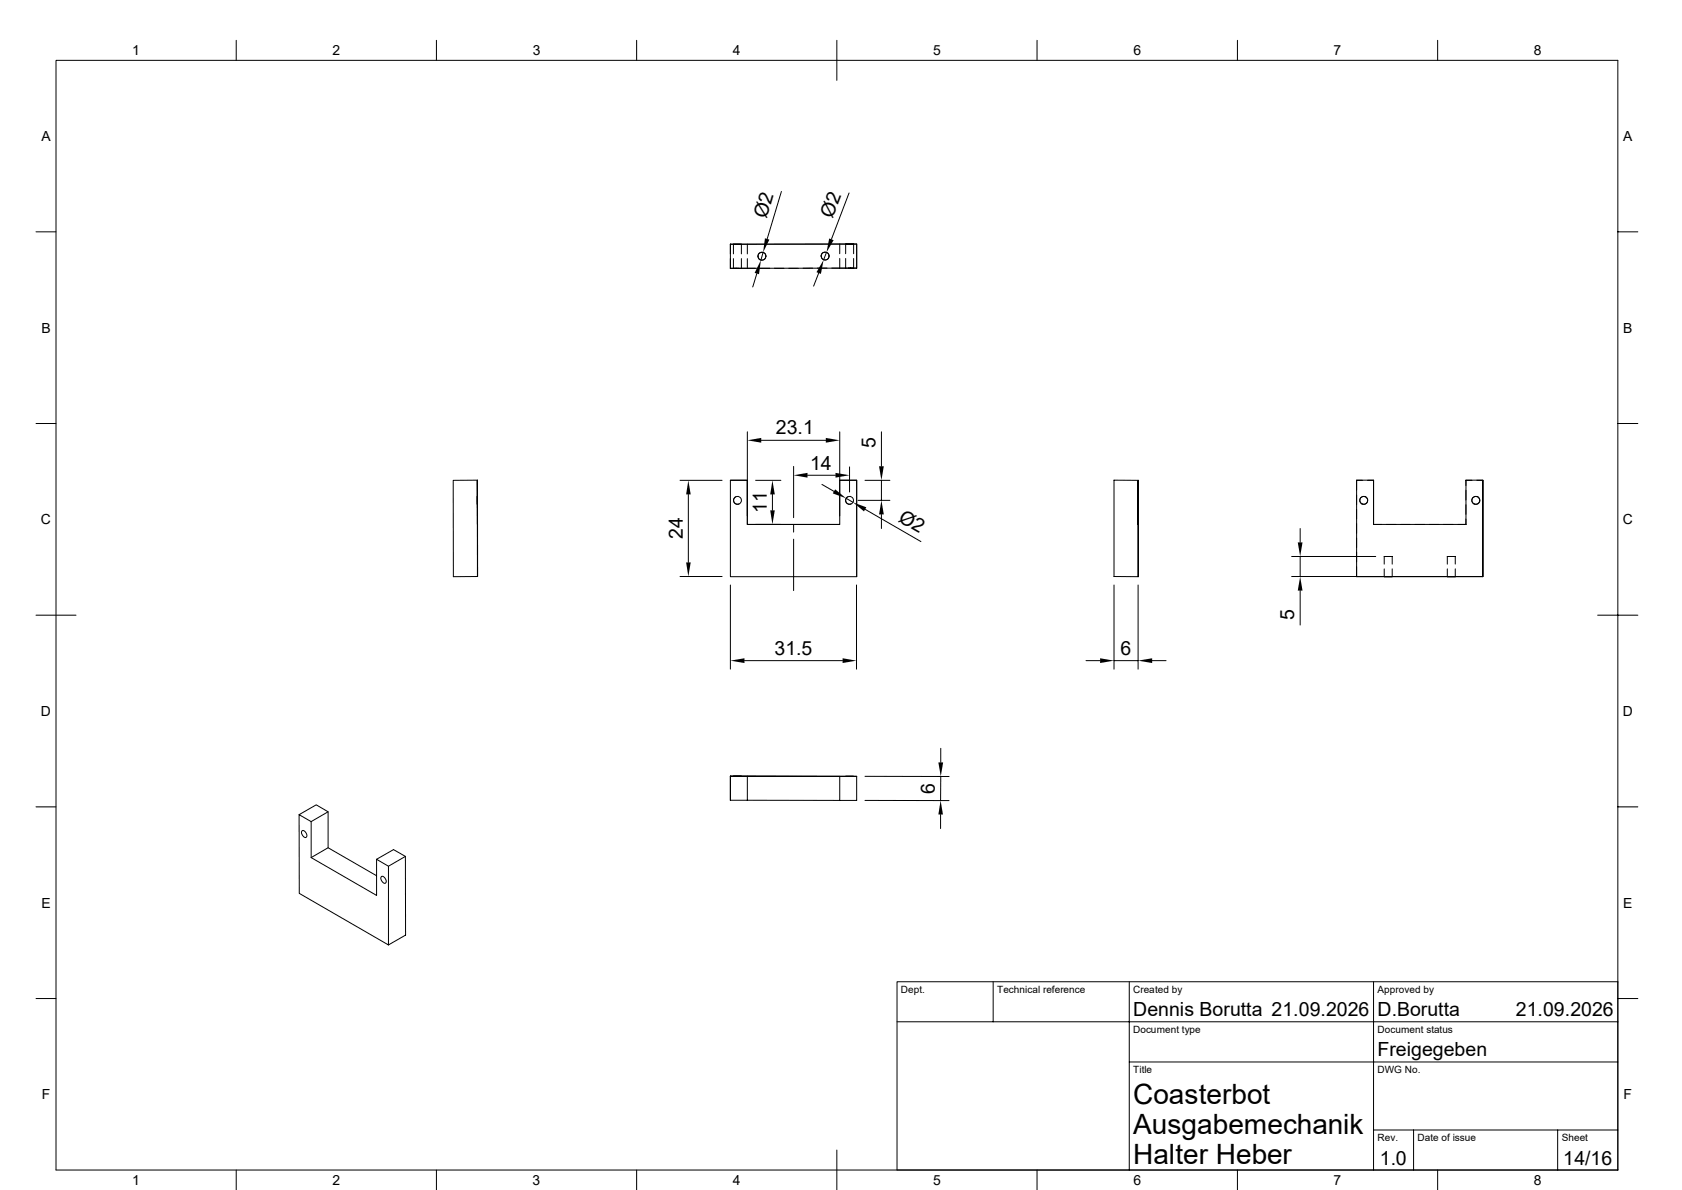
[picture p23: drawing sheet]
<svg xmlns="http://www.w3.org/2000/svg" width="297mm" height="210mm" viewBox="0 0 297 210" stroke-linecap="round" stroke-linejoin="round" font-family="sans-serif">
<defs><g id="words">
<g font-size="4.9">
<text x="200.1" y="194.8">Coasterbot</text>
<text x="200.1" y="200.1">Ausgabemechanik</text>
<text x="200.1" y="205.4">Halter Heber</text>
</g>
<g font-size="3.4">
<text x="135.4" y="38.7" transform="rotate(-73 135.4 38.7)">Ø2</text>
<text x="147" y="38.7" transform="rotate(-69 147 38.7)">Ø2</text>
<text x="137" y="76.7">23.1</text>
<text x="143" y="82.9">14</text>
<text x="154.6" y="79" transform="rotate(-90 154.6 79)">5</text>
<text x="120.6" y="95.2" transform="rotate(-90 120.6 95.2)">24</text>
<text x="135.4" y="90.5" transform="rotate(-90 135.4 90.5)">11</text>
<text x="158.5" y="91.9" transform="rotate(30 158.5 91.9)">Ø2</text>
<text x="228.5" y="109.5" transform="rotate(-90 228.5 109.5)">5</text>
<text x="136.7" y="115.6">31.5</text>
<text x="197.9" y="115.6">6</text>
<text x="165.1" y="140.1" transform="rotate(-90 165.1 140.1)">6</text>
<text x="200.1" y="179.3">Dennis Borutta 21.09.2026</text>
<text x="243.2" y="179.3">D.Borutta</text>
<text x="267.6" y="179.3">21.09.2026</text>
<text x="243.2" y="186.3">Freigegeben</text>
<text x="243.6" y="205.5">1.0</text>
<text x="276" y="205.5">14/16</text>
</g>
<g font-size="2.5">
<text x="23.4" y="9.8">1</text>
<text x="58.7" y="9.8">2</text>
<text x="94.1" y="9.8">3</text>
<text x="129.4" y="9.8">4</text>
<text x="164.8" y="9.7">5</text>
<text x="200.1" y="9.8">6</text>
<text x="235.5" y="9.8">7</text>
<text x="270.8" y="9.8">8</text>
<text x="7.3" y="24.9">A</text>
<text x="286.6" y="24.9">A</text>
<text x="7.3" y="58.7">B</text>
<text x="286.6" y="58.7">B</text>
<text x="7.2" y="92.5">C</text>
<text x="286.5" y="92.5">C</text>
<text x="7.2" y="126.4">D</text>
<text x="286.5" y="126.4">D</text>
<text x="7.3" y="160.2">E</text>
<text x="286.6" y="160.2">E</text>
<text x="7.4" y="194">F</text>
<text x="286.7" y="194">F</text>
<text x="23.4" y="209.1">1</text>
<text x="58.7" y="209.1">2</text>
<text x="94.1" y="209.1">3</text>
<text x="129.4" y="209.1">4</text>
<text x="164.8" y="209.1">5</text>
<text x="200.1" y="209.1">6</text>
<text x="235.5" y="209.1">7</text>
<text x="270.8" y="209.1">8</text>
</g>
<g font-size="1.8">
<text x="159.1" y="175.2">Dept.</text>
<text x="176.1" y="175.2">Technical reference</text>
<text x="200.1" y="175.2">Created by</text>
<text x="243.2" y="175.2">Approved by</text>
<text x="200.1" y="182.3">Document type</text>
<text x="243.2" y="182.3">Document status</text>
<text x="200.1" y="189.4">Title</text>
<text x="243.2" y="189.4">DWG No.</text>
<text x="243.2" y="201.4">Rev.</text>
<text x="250.3" y="201.4">Date of issue</text>
<text x="275.8" y="201.4">Sheet</text>
</g>
</g></defs>
<g fill="none" stroke="#000" stroke-width=".18">
<path d="M9.9 10.6h275.8v195.9h-275.8zM41.7 7.1v3.5M77.1 7.1v3.5M112.4 7.1v3.5M147.8 7.1v7.1M183.1 7.1v3.5M218.5 7.1v3.5M253.9 7.1v3.5M138 33.8l-2.5 8.4M149.9 34.1l-3.1 8.1M6.4 40.9h3.5M129 43.1h22.3v4.2h-22.3z"/>
<path d="M129 44.8v-1.7h22.3v4.2h-1.1M129 45.6v1.7h1M129.5 45.6v1.7h1M129.5 43.1v1.7M129.5 43.1h1.4zM130.9 47.3h2.5M130.9 45.6v1.7h-.9M130.9 43.1v1.7M132 43.1v1.7M132 45.6v1.7M133.6 48.3l-.7 2.3M133.8 45.2h.1"/>
<path d="M133.8 45.2a.69 .69 0 0 0 .7 .7 .69 .69 0 0 0 .7-.7M133.8 45.2a.7 .7 0 0 1 .7-.7 .7 .7 0 0 1 .8 .7M134.2 47.3h1.7M134.7 44.5l-.3 1.4M135.3 45.2h.1M136.7 47.3h1.7M139.3 47.3h1.7M143.5 47.3h-1.7M144.3 47.3h1.7M144.6 48.2l-.9 2.3M145 45.2a.7 .7 0 0 1 .7-.7 .7 .7 0 0 1 .7 .7M145 45.2a.69 .69 0 0 0 .7 .7 .69 .69 0 0 0 .7-.7"/>
<path d="M145.9 44.5l-.5 1.4M146.4 45.2h.1M146.9 47.3h2.5M148.3 43.1v1.7M148.3 45.6v1.7M149.3 43.1h1.4zM149.3 43.1v1.7M149.3 45.6v1.7M149.3 47.3h.9M150.7 45.6v1.7h-.9M150.7 43.1v1.7M285.7 40.9h3.5"/>
<path d="M6.4 74.7h3.5M132 76.2v14.9M134.4 77.7h11.4M148.3 76.2v14.9M155.6 76.2v6.1M285.7 74.7h3.5M84.3 87.6v1.4zM84.3 84.7v17zM84.3 84.7l-4.3 .1 .1 17 4.2-.1M120.1 84.8h7.4M121.5 87.3v12M129 84.8h3v7.7h16.3v-7.7h3v17"/>
<path d="M129.9 87.7a.69 .69 0 0 0-.3 .9 .69 .69 0 0 0 .9 .3M132 92.5h.1M133.4 84.8h4.5M133.4 92.5h4.5M136.4 87.3v2.8M140.1 82.3v9.1M140.1 92.6v1.3M140.1 95.2v9M142.6 83.9h4.9M145.1 85.5l2.2 1.2M148.3 92.5h-16.3v-7.8h-3v17.1l22.3-.1M148.3 84.7h3v17"/>
<path d="M149.4 87.9l1.2 .8M149.7 87.7a.69 .69 0 0 0-.3 .9 .69 .69 0 0 0 .9 .3M150 82.4v4.4M151.3 84.7v.1M151.5 88.3h5.6M152.7 84.8h4.4M152.8 89.9l9.8 5.7M155.6 84.8v3.5M155.6 90.8v2.5M201 87.6v1.4zM201 84.8v17l-4.3-.1v-17l4.3 .1v17M228.1 98.2h14.8"/>
<path d="M229.6 93.3v2.4M229.6 98.2v3.5M239.5 84.7v.1M239.5 87.3v1.7M239.5 89.9v1.7M239.5 92.4v1.7M239.5 94.9v1.7M239.5 97.5v1.7M240.5 88.9h.1M240.6 84.8h-1.1v1.7M241.1 87.7a.69 .69 0 0 0-.9 .3 .69 .69 0 0 0 .3 .9M241.1 87.6a.7 .7 0 0 1 .3 1 .7 .7 0 0 1-.9 .3"/>
<path d="M241.5 84.8h1v7.7h1.5M244.4 98.2v1.4M244.7 98.2h-.3h1.4h-.2M244.8 92.5h1.7M245.8 98.2v1.4M247.3 92.5h1.7M249.8 92.5h1.7M252.4 92.5h1.7M254.9 92.5h1.7M255.6 98.2v1.4M255.8 98.2h-.2h1.4h-.3M257 98.2v1.4"/>
<path d="M258.9 91.6v.9h-1.5M258.9 86.5v1.7M258.9 89.1v1.7M259.9 84.8h-1v.9M260.3 88.9h.1M260.8 84.8l1-.1v17.1v-17.1h-2.9v7.8h-16.4v-7.8h-3v17v-1.7M260.9 87.7a.69 .69 0 0 0-1 .3 .69 .69 0 0 0 .4 .9M260.9 87.6a.71 .71 0 0 1 .4 1 .71 .71 0 0 1-1 .3M260.9 87.6h.1M6.4 108.6h7M120.1 101.7h7.4M129 103.2v14.9"/>
<path d="M131.5 116.6h17.3M151.2 103.2v14.9M191.8 116.6h2.5M196.7 103.2v14.9M196.7 116.6h4.3M201 103.2v14.9M203.4 116.6h2.5M228.1 101.7h14.8M229.6 104.2v6.1M239.5 101.7l22.3 .1zM244.4 101.8h1.4zM244.4 100.4v1.4"/>
<path d="M245.8 100.4v1.4M255.6 100.4v1.4M255.6 101.8h1.4zM257 100.4v1.4M282.1 108.6h7.1M129 136.9v.1M129.5 137h1.4zM132 137v4.2M148.3 137v4.3M149.3 137h1.4zM151.3 137v4.3l-22.3-.1M151.3 137h-22.3v4.2"/>
<path d="M152.7 137h14.9M166.1 132.1v2.4M166.1 137v4.3M6.4 142.4h3.5M52.8 143.8l2.1 1.2v6.3l11.6 6.7v-6.4l2.1 1.3v13.9M53.3 146.7a.66 .66 0 0 1 .9 .7l-.1 .3a.66 .66 0 0 1-.9-.7zM57.9 143.3l-3 1.7M57.9 149.6l-3 1.7M66.5 151.6l3-1.7 2.1 1.2v13.9l-3 1.8-15.8-9.1v-13.9l3-1.8 2.1 1.3v6.3l8.6 4.9M67.3 154.8a.66 .66 0 0 1 .9 .6l-.1 .4a.66 .66 0 0 1-.9-.7zM71.6 151.1l-3 1.8M152.7 141.3h14.9"/>
<path d="M166.1 143.7v2.5M285.7 142.4h3.5M6.4 176.2h3.5M175.4 173.3v7M199.4 173.3v33.2M242.5 173.3v33.2M285.7 173.3h-127.3v33.2M285.7 176.2h3.5M158.4 180.3h127.3M199.4 187.4h86.3M242.5 199.4h43.2M249.6 199.4v7.1"/>
<path d="M275 199.4v7.1M41.7 206.5v3.5M77.1 206.5v3.5M112.4 206.5v3.5M147.8 202.9v7.1M183.1 206.5v3.5M218.5 206.5v3.5M253.9 206.5v3.5"/>
<circle cx="134.5" cy="45.2" r=".7"/>
<circle cx="145.7" cy="45.2" r=".7"/>
<circle cx="130.2" cy="88.3" r=".7"/>
<circle cx="150" cy="88.3" r=".7"/>
<circle cx="240.8" cy="88.3" r=".69"/>
<circle cx="260.6" cy="88.3" r=".69"/>
</g>
<g fill="#000">
<path d="M134.4 45.9l-.4 2.5-.8-.2zM135.1 42l.8 .3-1.2 2.2zM145.4 45.9l-.4 2.4-.8-.3zM146.4 42.1l.8 .3-1.3 2.1zM132 77.7l2.4-.4v.8zM145.8 77.3l2.5 .4-2.5 .4zM121.2 99.3h.8l-.5 2.4zM121.5 84.8l.5 2.5h-.8zM136 90.1h.8l-.4 2.4zM136.4 84.8l.4 2.5h-.8zM140.1 83.9l2.5-.5v.9zM147.5 86.4l1.9 1.5-2.4-.8z"/>
<path d="M147.5 83.4l2.5 .5-2.5 .4zM150.6 88.7l2.4 .8-.4 .7zM155.6 88.3l.5 2.5h-.9zM155.2 82.3h.9l-.5 2.5zM229.2 95.7h.8l-.4 2.5zM129 116.6l2.5-.4v.8zM148.8 116.2l2.4 .4-2.4 .4zM194.3 116.2l2.4 .4-2.4 .4zM201 116.6l2.4-.4v.8zM229.6 101.7l.4 2.5h-.8zM165.7 134.5h.8l-.4 2.5zM166.1 141.3l.4 2.4h-.8z"/>
</g>
<use href="#words"/>
</svg>
